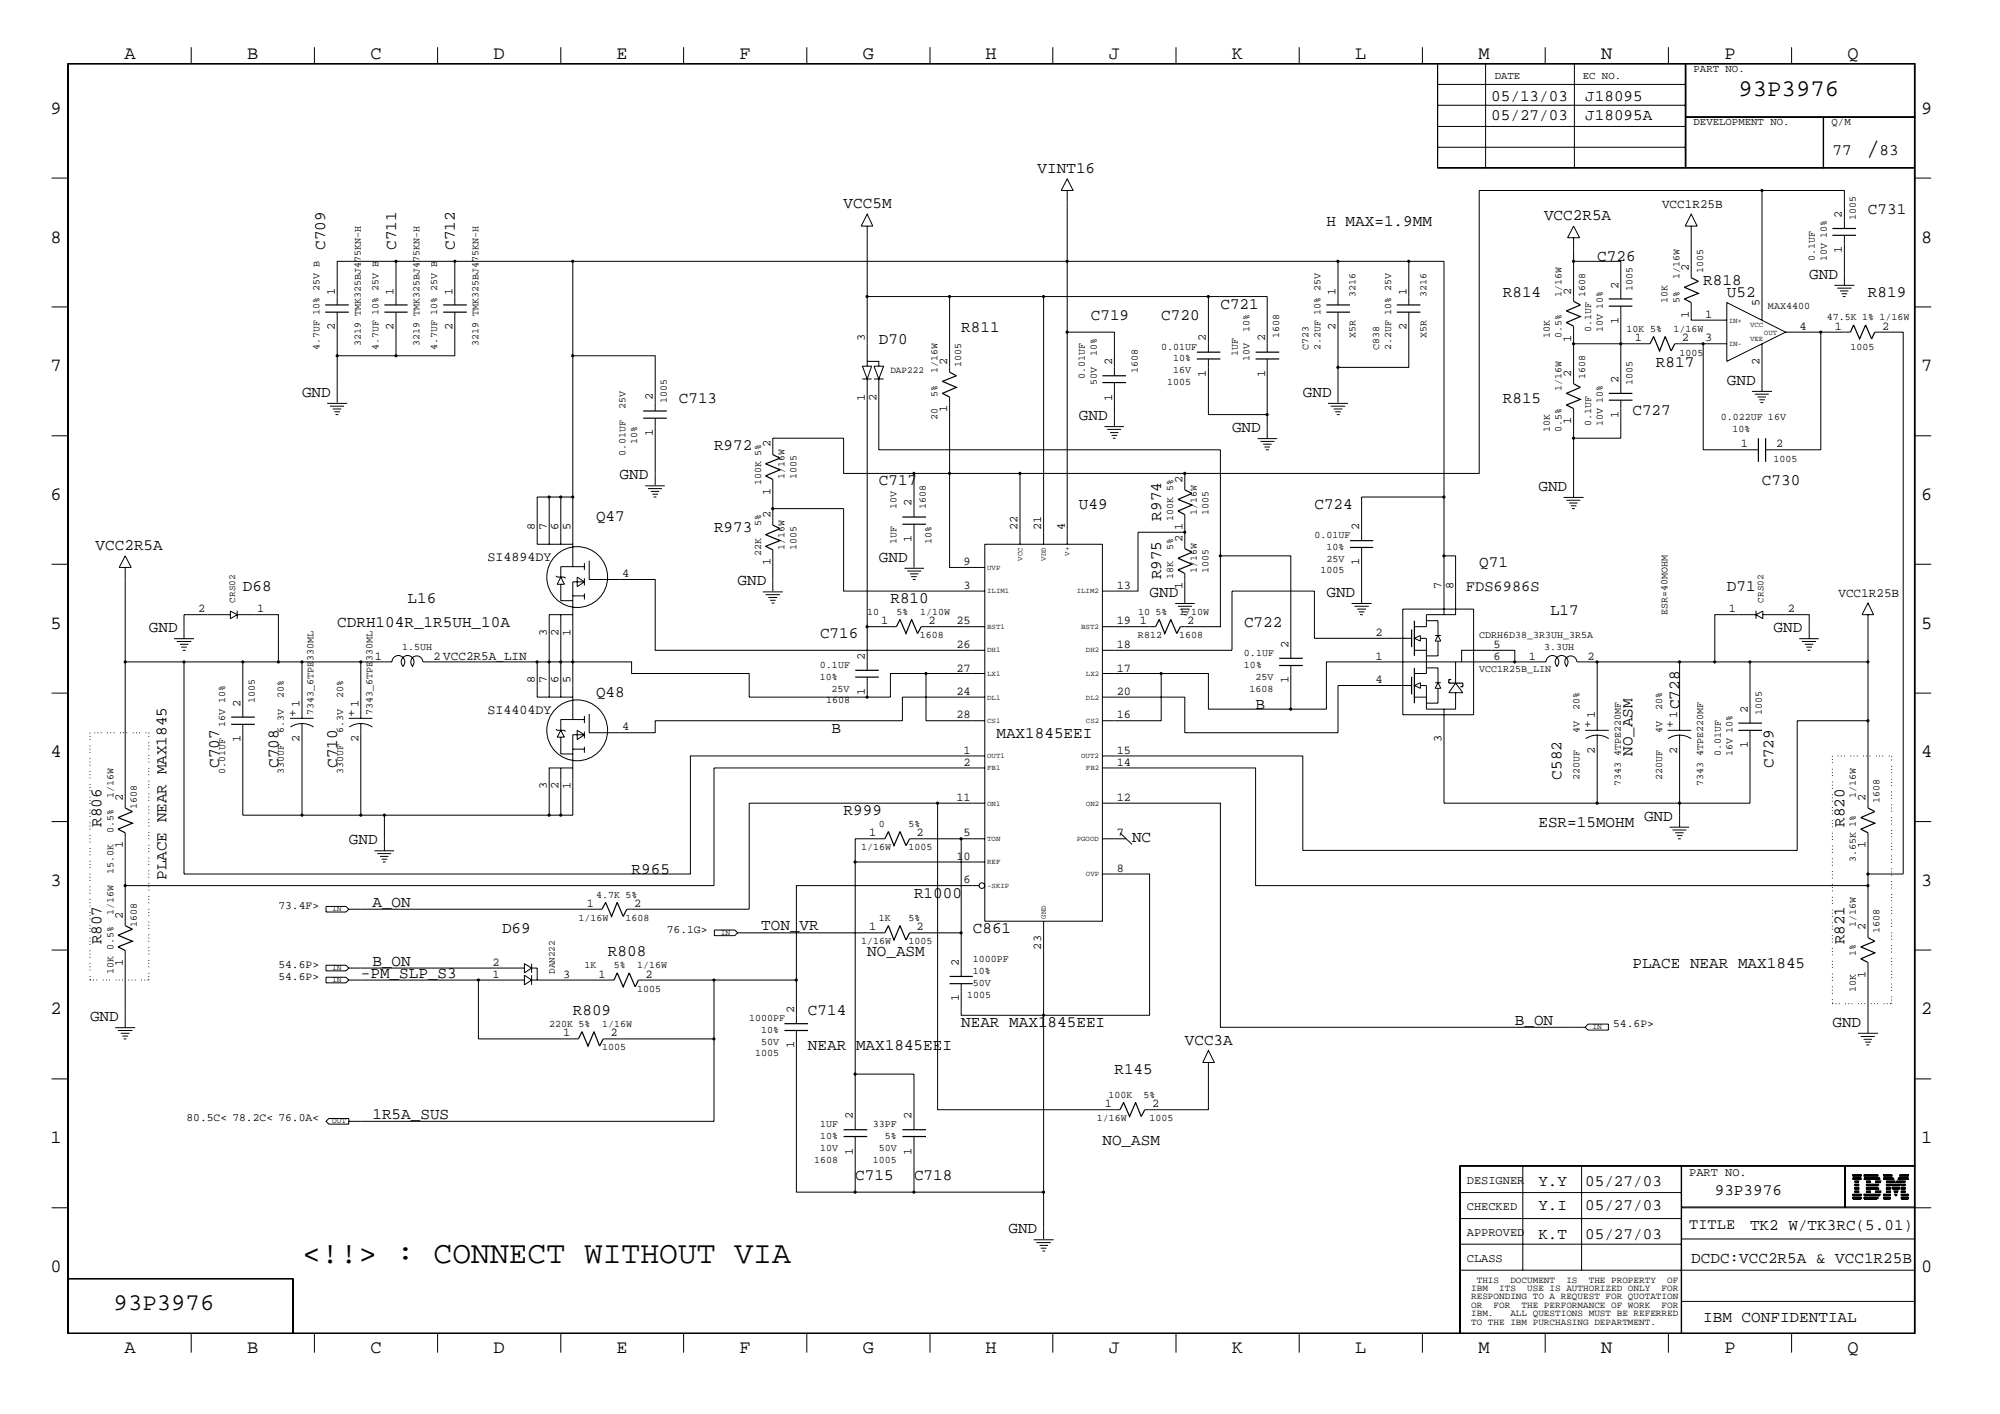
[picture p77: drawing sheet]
<svg xmlns="http://www.w3.org/2000/svg" width="423mm" height="299mm" viewBox="0 0 423 299" stroke-linecap="round" stroke-linejoin="round" font-family="sans-serif">
<defs><g id="words">
<text font-size="6.6" x="63.9" y="267.1">&lt;!!&gt; : CONNECT WITHOUT VIA</text>
<text font-size="5.2" x="395" y="32.9">/</text>
<g font-size="5.1">
<text x="368" y="20.4">93P3976</text>
<text x="24" y="277.1">93P3976</text>
</g>
<g font-size="4">
<text x="26.3" y="12.4">A</text>
<text x="52.3" y="12.4">B</text>
<text x="78.4" y="12.4">C</text>
<text x="104.5" y="12.4">D</text>
<text x="130.5" y="12.4">E</text>
<text x="156.5" y="12.4">F</text>
<text x="182.6" y="12.4">G</text>
<text x="208.6" y="12.4">H</text>
<text x="234.7" y="12.4">J</text>
<text x="260.8" y="12.4">K</text>
<text x="286.9" y="12.4">L</text>
<text x="312.9" y="12.4">M</text>
<text x="338.9" y="12.4">N</text>
<text x="365" y="12.4">P</text>
<text x="391.1" y="12.4">Q</text>
<text x="10.7" y="24.1">9</text>
<text x="406.7" y="24.1">9</text>
<text x="10.7" y="51.3">8</text>
<text x="406.7" y="51.3">8</text>
<text x="10.7" y="78.5">7</text>
<text x="406.7" y="78.5">7</text>
<text x="10.7" y="105.8">6</text>
<text x="406.7" y="105.8">6</text>
<text x="10.7" y="133">5</text>
<text x="406.7" y="133">5</text>
<text x="10.7" y="160.2">4</text>
<text x="406.7" y="160.2">4</text>
<text x="10.7" y="187.4">3</text>
<text x="406.7" y="187.4">3</text>
<text x="10.7" y="214.6">2</text>
<text x="406.7" y="214.6">2</text>
<text x="10.7" y="241.9">1</text>
<text x="406.7" y="241.9">1</text>
<text x="10.7" y="269.1">0</text>
<text x="406.7" y="269.1">0</text>
<text x="26.3" y="286.2">A</text>
<text x="52.3" y="286.2">B</text>
<text x="78.4" y="286.2">C</text>
<text x="104.5" y="286.2">D</text>
<text x="130.5" y="286.2">E</text>
<text x="156.5" y="286.2">F</text>
<text x="182.6" y="286.2">G</text>
<text x="208.6" y="286.2">H</text>
<text x="234.7" y="286.2">J</text>
<text x="260.8" y="286.2">K</text>
<text x="286.9" y="286.2">L</text>
<text x="312.9" y="286.2">M</text>
<text x="338.9" y="286.2">N</text>
<text x="365" y="286.2">P</text>
<text x="391.1" y="286.2">Q</text>
</g>
<g font-size="3.4">
<text x="315.6" y="21.4">05/13/03</text>
<text x="335.5" y="21.4">J18095</text>
<text x="315.6" y="25.4">05/27/03</text>
<text x="335.5" y="25.4">J18095A</text>
<text x="387.9" y="32.9">77</text>
<text x="397.8" y="32.9">83</text>
<text x="219.6" y="36.6">VINT16</text>
<text x="178.6" y="44.1">VCC5M</text>
<text x="280.8" y="47.8">H MAX=1.9MM</text>
<text x="326.8" y="46.6">VCC2R5A</text>
<text x="395.4" y="45.3">C731</text>
<text x="68.8" y="52.8" transform="rotate(-90 68.8 52.8)">C709</text>
<text x="83.8" y="52.8" transform="rotate(-90 83.8 52.8)">C711</text>
<text x="96.3" y="52.8" transform="rotate(-90 96.3 52.8)">C712</text>
<text x="338.1" y="55.3">C726</text>
<text x="382.9" y="59">GND</text>
<text x="258.3" y="65.3">C721</text>
<text x="318.1" y="62.7">R814</text>
<text x="360.5" y="60.3">R818</text>
<text x="365.5" y="62.7">U52</text>
<text x="395.4" y="62.7">R819</text>
<text x="203.5" y="70.3">R811</text>
<text x="230.9" y="67.7">C719</text>
<text x="245.8" y="67.7">C720</text>
<text x="186" y="72.7">D70</text>
<text x="350.5" y="77.7">R817</text>
<text x="63.9" y="84">GND</text>
<text x="275.8" y="84">GND</text>
<text x="365.5" y="81.4">GND</text>
<text x="143.7" y="85.2">C713</text>
<text x="228.3" y="88.9">GND</text>
<text x="318.1" y="85.2">R815</text>
<text x="345.5" y="87.7">C727</text>
<text x="151.1" y="95.2">R972</text>
<text x="260.8" y="91.4">GND</text>
<text x="131.1" y="101.4">GND</text>
<text x="186" y="102.6">C717</text>
<text x="228.3" y="107.6">U49</text>
<text x="278.2" y="107.6">C724</text>
<text x="325.6" y="103.9">GND</text>
<text x="373" y="102.6">C730</text>
<text x="126.2" y="110.2">Q47</text>
<text x="151.1" y="112.6">R973</text>
<text x="245.8" y="110.2" transform="rotate(-90 245.8 110.2)">R974</text>
<text x="20.2" y="116.3">VCC2R5A</text>
<text x="186" y="118.9">GND</text>
<text x="51.4" y="125.1">D68</text>
<text x="156.1" y="123.9">GND</text>
<text x="245.8" y="122.6" transform="rotate(-90 245.8 122.6)">R975</text>
<text x="313.1" y="120.1">Q71</text>
<text x="365.5" y="125.1">D71</text>
<text x="86.3" y="127.6">L16</text>
<text x="188.5" y="127.6">R810</text>
<text x="243.3" y="126.3">GND</text>
<text x="280.8" y="126.3">GND</text>
<text x="328.1" y="130">L17</text>
<text x="31.5" y="133.8">GND</text>
<text x="71.4" y="132.6">CDRH104R_1R5UH_10A</text>
<text x="173.6" y="135">C716</text>
<text x="263.3" y="132.6">C722</text>
<text x="375.4" y="133.8">GND</text>
<text x="126.2" y="147.5">Q48</text>
<text x="176" y="155">B</text>
<text x="265.8" y="150">B</text>
<text x="355.5" y="150" transform="rotate(-90 355.5 150)">C728</text>
<text x="210.9" y="156.2">MAX1845EEI</text>
<text x="345.5" y="159.9" transform="rotate(-90 345.5 159.9)">NO_ASM</text>
<text x="46.4" y="162.5" transform="rotate(-90 46.4 162.5)">C707</text>
<text x="58.9" y="162.5" transform="rotate(-90 58.9 162.5)">C708</text>
<text x="71.4" y="162.5" transform="rotate(-90 71.4 162.5)">C710</text>
<text x="330.5" y="164.9" transform="rotate(-90 330.5 164.9)">C582</text>
<text x="375.4" y="162.5" transform="rotate(-90 375.4 162.5)">C729</text>
<text x="178.6" y="172.5">R999</text>
<text x="348" y="173.7">GND</text>
<text x="21.5" y="174.9" transform="rotate(-90 21.5 174.9)">R806</text>
<text x="73.8" y="178.6">GND</text>
<text x="239.6" y="178.1">NC</text>
<text x="325.6" y="174.9">ESR=15MOHM</text>
<text x="390.4" y="174.9" transform="rotate(-90 390.4 174.9)">R820</text>
<text x="133.7" y="184.9">R965</text>
<text x="35.2" y="186.2" transform="rotate(-90 35.2 186.2)">PLACE NEAR MAX1845</text>
<text x="78.8" y="191.9">A_ON</text>
<text x="193.5" y="189.9">R1000</text>
<text x="106.3" y="197.4">D69</text>
<text x="161.1" y="196.8">TON_VR</text>
<text x="205.9" y="197.4">C861</text>
<text x="21.5" y="199.8" transform="rotate(-90 21.5 199.8)">R807</text>
<text x="128.7" y="202.4">R808</text>
<text x="183.6" y="202.4">NO_ASM</text>
<text x="390.4" y="199.8" transform="rotate(-90 390.4 199.8)">R821</text>
<text x="76.4" y="206.8">-PM_SLP_S3</text>
<text x="78.8" y="204.3">B_ON</text>
<text x="345.5" y="204.8">PLACE NEAR MAX1845</text>
<text x="121.2" y="214.8">R809</text>
<text x="171" y="214.8">C714</text>
<text x="19" y="216.1">GND</text>
<text x="203.5" y="217.3">NEAR MAX1845EEI</text>
<text x="250.8" y="221.1">VCC3A</text>
<text x="320.6" y="216.8">B_ON</text>
<text x="387.9" y="217.3">GND</text>
<text x="171" y="222.3">NEAR MAX1845EEI</text>
<text x="235.9" y="227.2">R145</text>
<text x="78.8" y="236.7">1R5A_SUS</text>
<text x="233.3" y="242.2">NO_ASM</text>
<text x="181" y="249.7">C715</text>
<text x="193.5" y="249.7">C718</text>
<text x="325.6" y="251">Y.Y</text>
<text x="335.5" y="251">05/27/03</text>
<text x="325.6" y="255.9">Y.I</text>
<text x="335.5" y="255.9">05/27/03</text>
<text x="363" y="252.7">93P3976</text>
<text x="213.4" y="260.9">GND</text>
<text x="325.6" y="262.1">K.T</text>
<text x="335.5" y="262.1">05/27/03</text>
<text x="370.4" y="260.2">TK2 W/TK3RC(5.01)</text>
<text x="358" y="267.1">DCDC:VCC2R5A &amp; VCC1R25B</text>
<text x="360.5" y="279.7">IBM CONFIDENTIAL</text>
</g>
<g font-size="3.2">
<text x="310.3" y="125.1">FDS6986S</text>
<text x="357.5" y="260">TITLE</text>
</g>
<g font-size="2.8">
<text x="103.2" y="118.6">SI4894DY</text>
<text x="103.2" y="151">SI4404DY</text>
</g>
<g font-size="2.7">
<text x="351.8" y="44.1">VCC1R25B</text>
<text x="389.1" y="126.3">VCC1R25B</text>
<text x="62.7" y="151.6" transform="rotate(-90 62.7 151.6)">+</text>
<text x="75.1" y="151.6" transform="rotate(-90 75.1 151.6)">+</text>
<text x="336.8" y="154.1" transform="rotate(-90 336.8 154.1)">+</text>
<text x="354.2" y="154.1" transform="rotate(-90 354.2 154.1)">+</text>
</g>
<g font-size="2.5">
<text x="389.9" y="46.1" transform="rotate(-90 389.9 46.1)">2</text>
<text x="389.9" y="53.6" transform="rotate(-90 389.9 53.6)">1</text>
<text x="357.5" y="57.3" transform="rotate(-90 357.5 57.3)">2</text>
<text x="70.9" y="62.3" transform="rotate(-90 70.9 62.3)">1</text>
<text x="83.3" y="62.3" transform="rotate(-90 83.3 62.3)">1</text>
<text x="95.8" y="62.3" transform="rotate(-90 95.8 62.3)">1</text>
<text x="282.7" y="62.3" transform="rotate(-90 282.7 62.3)">1</text>
<text x="297.7" y="62.3" transform="rotate(-90 297.7 62.3)">1</text>
<text x="332.6" y="62.3" transform="rotate(-90 332.6 62.3)">2</text>
<text x="342.6" y="61" transform="rotate(-90 342.6 61)">2</text>
<text x="372.4" y="64.8" transform="rotate(-90 372.4 64.8)">5</text>
<text x="70.9" y="69.8" transform="rotate(-90 70.9 69.8)">2</text>
<text x="83.3" y="69.8" transform="rotate(-90 83.3 69.8)">2</text>
<text x="95.8" y="69.8" transform="rotate(-90 95.8 69.8)">2</text>
<text x="282.7" y="69.8" transform="rotate(-90 282.7 69.8)">2</text>
<text x="297.7" y="69.8" transform="rotate(-90 297.7 69.8)">2</text>
<text x="342.6" y="68.5" transform="rotate(-90 342.6 68.5)">1</text>
<text x="357.5" y="67.3" transform="rotate(-90 357.5 67.3)">1</text>
<text x="360.9" y="67.2">1</text>
<text x="380.9" y="69.8">4</text>
<text x="388.4" y="69.8">1</text>
<text x="398.4" y="69.8">2</text>
<text x="183" y="72.2" transform="rotate(-90 183 72.2)">3</text>
<text x="200.5" y="77.2" transform="rotate(-90 200.5 77.2)">2</text>
<text x="235.4" y="77.2" transform="rotate(-90 235.4 77.2)">2</text>
<text x="255.3" y="72.2" transform="rotate(-90 255.3 72.2)">2</text>
<text x="267.8" y="72.2" transform="rotate(-90 267.8 72.2)">2</text>
<text x="332.6" y="72.3" transform="rotate(-90 332.6 72.3)">1</text>
<text x="346" y="72.2">1</text>
<text x="356" y="72.2">2</text>
<text x="360.9" y="72.2">3</text>
<text x="372.4" y="77.2" transform="rotate(-90 372.4 77.2)">2</text>
<text x="255.3" y="79.8" transform="rotate(-90 255.3 79.8)">1</text>
<text x="267.8" y="79.8" transform="rotate(-90 267.8 79.8)">1</text>
<text x="332.6" y="79.8" transform="rotate(-90 332.6 79.8)">2</text>
<text x="342.6" y="80.9" transform="rotate(-90 342.6 80.9)">2</text>
<text x="138.2" y="84.7" transform="rotate(-90 138.2 84.7)">2</text>
<text x="183" y="84.8" transform="rotate(-90 183 84.8)">1</text>
<text x="185.5" y="84.8" transform="rotate(-90 185.5 84.8)">2</text>
<text x="200.5" y="87.2" transform="rotate(-90 200.5 87.2)">1</text>
<text x="235.4" y="84.8" transform="rotate(-90 235.4 84.8)">1</text>
<text x="332.6" y="89.7" transform="rotate(-90 332.6 89.7)">1</text>
<text x="342.6" y="88.5" transform="rotate(-90 342.6 88.5)">1</text>
<text x="138.2" y="92.2" transform="rotate(-90 138.2 92.2)">1</text>
<text x="163.1" y="94.7" transform="rotate(-90 163.1 94.7)">2</text>
<text x="368.5" y="94.7">1</text>
<text x="375.9" y="94.7">2</text>
<text x="163.1" y="104.6" transform="rotate(-90 163.1 104.6)">1</text>
<text x="193" y="107.1" transform="rotate(-90 193 107.1)">2</text>
<text x="250.3" y="102.2" transform="rotate(-90 250.3 102.2)">2</text>
<text x="113.2" y="112.1" transform="rotate(-90 113.2 112.1)">8</text>
<text x="115.7" y="112.1" transform="rotate(-90 115.7 112.1)">7</text>
<text x="118.2" y="112.1" transform="rotate(-90 118.2 112.1)">6</text>
<text x="120.7" y="112.1" transform="rotate(-90 120.7 112.1)">5</text>
<text x="163.1" y="109.6" transform="rotate(-90 163.1 109.6)">2</text>
<text x="215.4" y="112.1" transform="rotate(-90 215.4 112.1)">22</text>
<text x="220.4" y="112.1" transform="rotate(-90 220.4 112.1)">21</text>
<text x="225.4" y="112.1" transform="rotate(-90 225.4 112.1)">4</text>
<text x="250.3" y="112.2" transform="rotate(-90 250.3 112.2)">1</text>
<text x="287.7" y="112.1" transform="rotate(-90 287.7 112.1)">2</text>
<text x="163.1" y="119.6" transform="rotate(-90 163.1 119.6)">1</text>
<text x="193" y="114.6" transform="rotate(-90 193 114.6)">1</text>
<text x="204" y="119.6">9</text>
<text x="250.3" y="114.6" transform="rotate(-90 250.3 114.6)">2</text>
<text x="287.7" y="119.6" transform="rotate(-90 287.7 119.6)">1</text>
<text x="131.7" y="122.1">4</text>
<text x="204" y="124.5">3</text>
<text x="236.4" y="124.5">13</text>
<text x="250.3" y="124.6" transform="rotate(-90 250.3 124.6)">1</text>
<text x="305.1" y="124.5" transform="rotate(-90 305.1 124.5)">7</text>
<text x="307.7" y="124.5" transform="rotate(-90 307.7 124.5)">8</text>
<text x="41.9" y="129.5">2</text>
<text x="54.4" y="129.5">1</text>
<text x="365.9" y="129.5">1</text>
<text x="378.5" y="129.5">2</text>
<text x="115.7" y="134.6" transform="rotate(-90 115.7 134.6)">3</text>
<text x="118.2" y="134.6" transform="rotate(-90 118.2 134.6)">2</text>
<text x="120.7" y="134.6" transform="rotate(-90 120.7 134.6)">1</text>
<text x="186.5" y="132.1">1</text>
<text x="196.5" y="132.1">2</text>
<text x="202.4" y="132.1">25</text>
<text x="202.4" y="137.1">26</text>
<text x="236.4" y="137.1">18</text>
<text x="236.4" y="132.1">19</text>
<text x="241.3" y="132.1">1</text>
<text x="251.3" y="132.1">2</text>
<text x="272.7" y="137.1" transform="rotate(-90 272.7 137.1)">2</text>
<text x="291.2" y="134.5">2</text>
<text x="316.1" y="137.1">5</text>
<text x="79.3" y="139.5">1</text>
<text x="91.8" y="139.5">2 VCC2R5A_LIN</text>
<text x="183" y="139.5" transform="rotate(-90 183 139.5)">2</text>
<text x="202.4" y="142.1">27</text>
<text x="236.4" y="142.1">17</text>
<text x="291.2" y="139.5">1</text>
<text x="316.1" y="139.5">6</text>
<text x="323.6" y="139.5">1</text>
<text x="336" y="139.5">2</text>
<text x="50.9" y="149.5" transform="rotate(-90 50.9 149.5)">2</text>
<text x="63.4" y="149.5" transform="rotate(-90 63.4 149.5)">1</text>
<text x="75.9" y="149.5" transform="rotate(-90 75.9 149.5)">1</text>
<text x="113.2" y="144.5" transform="rotate(-90 113.2 144.5)">8</text>
<text x="115.7" y="144.5" transform="rotate(-90 115.7 144.5)">7</text>
<text x="118.2" y="144.5" transform="rotate(-90 118.2 144.5)">6</text>
<text x="120.7" y="144.5" transform="rotate(-90 120.7 144.5)">5</text>
<text x="183" y="147.1" transform="rotate(-90 183 147.1)">1</text>
<text x="202.4" y="147">24</text>
<text x="236.4" y="147">20</text>
<text x="272.7" y="144.5" transform="rotate(-90 272.7 144.5)">1</text>
<text x="291.2" y="144.5">4</text>
<text x="131.7" y="154.5">4</text>
<text x="202.4" y="152">28</text>
<text x="236.4" y="152">16</text>
<text x="337.6" y="152" transform="rotate(-90 337.6 152)">1</text>
<text x="355" y="152" transform="rotate(-90 355 152)">1</text>
<text x="370" y="150.8" transform="rotate(-90 370 150.8)">2</text>
<text x="50.9" y="157" transform="rotate(-90 50.9 157)">1</text>
<text x="63.4" y="157" transform="rotate(-90 63.4 157)">2</text>
<text x="75.9" y="157" transform="rotate(-90 75.9 157)">2</text>
<text x="204" y="159.5">1</text>
<text x="204" y="162">2</text>
<text x="236.4" y="162">14</text>
<text x="236.4" y="159.5">15</text>
<text x="305.1" y="157" transform="rotate(-90 305.1 157)">3</text>
<text x="337.6" y="159.5" transform="rotate(-90 337.6 159.5)">2</text>
<text x="355" y="159.5" transform="rotate(-90 355 159.5)">2</text>
<text x="370" y="158.2" transform="rotate(-90 370 158.2)">1</text>
<text x="115.7" y="167" transform="rotate(-90 115.7 167)">3</text>
<text x="118.2" y="167" transform="rotate(-90 118.2 167)">2</text>
<text x="120.7" y="167" transform="rotate(-90 120.7 167)">1</text>
<text x="26" y="169.4" transform="rotate(-90 26 169.4)">2</text>
<text x="202.4" y="169.4">11</text>
<text x="236.4" y="169.4">12</text>
<text x="394.9" y="169.4" transform="rotate(-90 394.9 169.4)">2</text>
<text x="26" y="179.4" transform="rotate(-90 26 179.4)">1</text>
<text x="184" y="177">1</text>
<text x="194" y="177">2</text>
<text x="204" y="177">5</text>
<text x="236.4" y="177">7</text>
<text x="394.9" y="179.4" transform="rotate(-90 394.9 179.4)">1</text>
<text x="202.4" y="181.9">10</text>
<text x="236.4" y="184.4">8</text>
<text x="124.2" y="191.9">1</text>
<text x="134.2" y="191.9">2</text>
<text x="204" y="186.9">6</text>
<text x="26" y="194.4" transform="rotate(-90 26 194.4)">2</text>
<text x="184" y="196.8">1</text>
<text x="194" y="196.8">2</text>
<text x="394.9" y="196.9" transform="rotate(-90 394.9 196.9)">2</text>
<text x="220.4" y="200.9" transform="rotate(-90 220.4 200.9)">23</text>
<text x="26" y="204.4" transform="rotate(-90 26 204.4)">1</text>
<text x="104.2" y="206.8">1</text>
<text x="104.2" y="204.3">2</text>
<text x="119.2" y="206.8">3</text>
<text x="126.7" y="206.8">1</text>
<text x="136.7" y="206.8">2</text>
<text x="202.9" y="204.3" transform="rotate(-90 202.9 204.3)">2</text>
<text x="394.9" y="206.8" transform="rotate(-90 394.9 206.8)">1</text>
<text x="168.1" y="214.3" transform="rotate(-90 168.1 214.3)">2</text>
<text x="202.9" y="211.8" transform="rotate(-90 202.9 211.8)">1</text>
<text x="119.2" y="219.3">1</text>
<text x="129.2" y="219.3">2</text>
<text x="168.1" y="221.8" transform="rotate(-90 168.1 221.8)">1</text>
<text x="180.5" y="236.7" transform="rotate(-90 180.5 236.7)">2</text>
<text x="193" y="236.7" transform="rotate(-90 193 236.7)">2</text>
<text x="233.8" y="234.3">1</text>
<text x="243.8" y="234.3">2</text>
<text x="180.5" y="244.3" transform="rotate(-90 180.5 244.3)">1</text>
<text x="193" y="244.3" transform="rotate(-90 193 244.3)">1</text>
<text x="310.5" y="250.5">DESIGNER</text>
<text x="357.5" y="248.8">PART NO.</text>
<text x="310.5" y="256">CHECKED</text>
<text x="310.5" y="261.5">APPROVED</text>
<text x="310.5" y="267">CLASS</text>
</g>
<g font-size="2.4">
<text x="58.9" y="192.4">73.4F&gt;</text>
<text x="141.1" y="197.4">76.1G&gt;</text>
<text x="58.9" y="207.3">54.6P&gt;</text>
<text x="58.9" y="204.8">54.6P&gt;</text>
<text x="341.5" y="217.3">54.6P&gt;</text>
<text x="39.5" y="237.2">80.5C&lt; 78.2C&lt; 76.0A&lt;</text>
</g>
<g font-size="2.3">
<text x="316.4" y="16.7">DATE</text>
<text x="335" y="16.7">EC NO.</text>
<text x="358.5" y="15.2">PART NO.</text>
<text x="358.5" y="26.5">DEVELOPMENT NO.</text>
<text x="387.7" y="26.5">Q/M</text>
</g>
<g font-size="2.1">
<text x="392.9" y="46.6" transform="rotate(-90 392.9 46.6)">1005</text>
<text x="355.5" y="59" transform="rotate(-90 355.5 59)">1/16W</text>
<text x="360.5" y="57.8" transform="rotate(-90 360.5 57.8)">1005</text>
<text x="384.1" y="55.3" transform="rotate(-90 384.1 55.3)">0.1UF</text>
<text x="386.7" y="55.3" transform="rotate(-90 386.7 55.3)">10V 10%</text>
<text x="286.9" y="62.9" transform="rotate(-90 286.9 62.9)">3216</text>
<text x="301.9" y="62.9" transform="rotate(-90 301.9 62.9)">3216</text>
<text x="330.5" y="62.7" transform="rotate(-90 330.5 62.7)">1/16W</text>
<text x="335.5" y="62.7" transform="rotate(-90 335.5 62.7)">1608</text>
<text x="345.5" y="61.6" transform="rotate(-90 345.5 61.6)">1005</text>
<text x="353" y="64" transform="rotate(-90 353 64)">10K</text>
<text x="355.5" y="64" transform="rotate(-90 355.5 64)">5%</text>
<text x="374.2" y="65.3">MAX4400</text>
<text x="264.5" y="70.3" transform="rotate(-90 264.5 70.3)">10%</text>
<text x="270.8" y="71.5" transform="rotate(-90 270.8 71.5)">1608</text>
<text x="286.9" y="71.5" transform="rotate(-90 286.9 71.5)">X5R</text>
<text x="301.9" y="71.5" transform="rotate(-90 301.9 71.5)">X5R</text>
<text x="328.1" y="71.5" transform="rotate(-90 328.1 71.5)">10K</text>
<text x="330.5" y="71.5" transform="rotate(-90 330.5 71.5)">0.5%</text>
<text x="336.8" y="70.3" transform="rotate(-90 336.8 70.3)">0.1UF</text>
<text x="339.3" y="70.3" transform="rotate(-90 339.3 70.3)">10V 10%</text>
<text x="344.3" y="70.3">10K 5%</text>
<text x="354.2" y="70.3">1/16W</text>
<text x="386.7" y="67.7">47.5K 1% 1/16W</text>
<text x="67.6" y="74.1" transform="rotate(-90 67.6 74.1)">4.7UF 10% 25V B</text>
<text x="76.4" y="73.2" transform="rotate(-90 76.4 73.2)">3219 TMK325BJ475KN-H</text>
<text x="80.1" y="74.1" transform="rotate(-90 80.1 74.1)">4.7UF 10% 25V B</text>
<text x="88.8" y="73.2" transform="rotate(-90 88.8 73.2)">3219 TMK325BJ475KN-H</text>
<text x="92.5" y="74.1" transform="rotate(-90 92.5 74.1)">4.7UF 10% 25V B</text>
<text x="101.3" y="73.2" transform="rotate(-90 101.3 73.2)">3219 TMK325BJ475KN-H</text>
<text x="203.5" y="77.7" transform="rotate(-90 203.5 77.7)">1005</text>
<text x="232.2" y="75.3" transform="rotate(-90 232.2 75.3)">10%</text>
<text x="245.8" y="74">0.01UF</text>
<text x="248.3" y="76.5">10%</text>
<text x="262" y="75.3" transform="rotate(-90 262 75.3)">1UF</text>
<text x="264.5" y="76.5" transform="rotate(-90 264.5 76.5)">10V</text>
<text x="276.9" y="74" transform="rotate(-90 276.9 74)">C723</text>
<text x="279.5" y="74.1" transform="rotate(-90 279.5 74.1)">2.2UF 10% 25V</text>
<text x="291.9" y="74" transform="rotate(-90 291.9 74)">C838</text>
<text x="294.5" y="74.1" transform="rotate(-90 294.5 74.1)">2.2UF 10% 25V</text>
<text x="355.5" y="75.3">1005</text>
<text x="391.7" y="74">1005</text>
<text x="198.5" y="84" transform="rotate(-90 198.5 84)">5%</text>
<text x="198.5" y="79" transform="rotate(-90 198.5 79)">1/16W</text>
<text x="229.6" y="80.2" transform="rotate(-90 229.6 80.2)">0.01UF</text>
<text x="232.2" y="81.4" transform="rotate(-90 232.2 81.4)">50V</text>
<text x="240.9" y="79" transform="rotate(-90 240.9 79)">1608</text>
<text x="247.1" y="81.4">1005</text>
<text x="248.3" y="79">16V</text>
<text x="330.5" y="82.7" transform="rotate(-90 330.5 82.7)">1/16W</text>
<text x="335.5" y="80.2" transform="rotate(-90 335.5 80.2)">1608</text>
<text x="345.5" y="81.4" transform="rotate(-90 345.5 81.4)">1005</text>
<text x="132.4" y="86.4" transform="rotate(-90 132.4 86.4)">25V</text>
<text x="141.1" y="85.2" transform="rotate(-90 141.1 85.2)">1005</text>
<text x="198.5" y="88.9" transform="rotate(-90 198.5 88.9)">20</text>
<text x="364.2" y="88.9">0.022UF 16V</text>
<text x="134.9" y="93.9" transform="rotate(-90 134.9 93.9)">10%</text>
<text x="328.1" y="91.4" transform="rotate(-90 328.1 91.4)">10K</text>
<text x="330.5" y="91.4" transform="rotate(-90 330.5 91.4)">0.5%</text>
<text x="336.8" y="90.2" transform="rotate(-90 336.8 90.2)">0.1UF</text>
<text x="339.3" y="90.2" transform="rotate(-90 339.3 90.2)">10V 10%</text>
<text x="366.7" y="91.4">10%</text>
<text x="132.4" y="96.4" transform="rotate(-90 132.4 96.4)">0.01UF</text>
<text x="166" y="101.4" transform="rotate(-90 166 101.4)">1/16W</text>
<text x="168.6" y="101.4" transform="rotate(-90 168.6 101.4)">1005</text>
<text x="375.4" y="97.7">1005</text>
<text x="161.1" y="102.6" transform="rotate(-90 161.1 102.6)">100K 5%</text>
<text x="189.7" y="107.6" transform="rotate(-90 189.7 107.6)">10V</text>
<text x="196" y="107.6" transform="rotate(-90 196 107.6)">1608</text>
<text x="161.1" y="111.3" transform="rotate(-90 161.1 111.3)">5%</text>
<text x="248.3" y="110.2" transform="rotate(-90 248.3 110.2)">100K 5%</text>
<text x="253.3" y="108.9" transform="rotate(-90 253.3 108.9)">1/16W</text>
<text x="255.8" y="108.9" transform="rotate(-90 255.8 108.9)">1005</text>
<text x="278.2" y="113.9">0.01UF</text>
<text x="161.1" y="117.6" transform="rotate(-90 161.1 117.6)">22K</text>
<text x="166" y="116.3" transform="rotate(-90 166 116.3)">1/16W</text>
<text x="168.6" y="116.3" transform="rotate(-90 168.6 116.3)">1005</text>
<text x="189.7" y="115.1" transform="rotate(-90 189.7 115.1)">1UF</text>
<text x="197.2" y="115.1" transform="rotate(-90 197.2 115.1)">10%</text>
<text x="248.3" y="116.3" transform="rotate(-90 248.3 116.3)">5%</text>
<text x="280.8" y="118.9">25V</text>
<text x="280.8" y="116.3">10%</text>
<text x="248.3" y="122.6" transform="rotate(-90 248.3 122.6)">18K</text>
<text x="253.3" y="121.3" transform="rotate(-90 253.3 121.3)">1/16W</text>
<text x="255.8" y="121.3" transform="rotate(-90 255.8 121.3)">1005</text>
<text x="279.5" y="121.3">1005</text>
<text x="183.6" y="130">10</text>
<text x="189.7" y="130">5%</text>
<text x="194.7" y="130">1/10W</text>
<text x="240.9" y="130">10</text>
<text x="244.6" y="130">5%</text>
<text x="249.6" y="130">1/10W</text>
<text x="353" y="130" transform="rotate(-90 353 130)">ESR=40MOHM</text>
<text x="85.1" y="137.6">1.5UH</text>
<text x="194.7" y="135">1608</text>
<text x="240.9" y="135">R812</text>
<text x="249.6" y="135">1608</text>
<text x="313.1" y="135">CDRH6D38_3R3UH_3R5A</text>
<text x="326.8" y="137.6">3.3UH</text>
<text x="173.6" y="143.8">10%</text>
<text x="173.6" y="141.3">0.1UF</text>
<text x="263.3" y="141.3">10%</text>
<text x="263.3" y="138.8">0.1UF</text>
<text x="265.8" y="143.8">25V</text>
<text x="313.1" y="142.1">VCC1R25B_LIN</text>
<text x="53.9" y="148.8" transform="rotate(-90 53.9 148.8)">1005</text>
<text x="60.1" y="147.6" transform="rotate(-90 60.1 147.6)">20%</text>
<text x="72.6" y="147.6" transform="rotate(-90 72.6 147.6)">20%</text>
<text x="174.8" y="148.8">1608</text>
<text x="176" y="146.3">25V</text>
<text x="264.5" y="146.3">1608</text>
<text x="47.7" y="153.8" transform="rotate(-90 47.7 153.8)">16V 10%</text>
<text x="60.1" y="155.1" transform="rotate(-90 60.1 155.1)">6.3V</text>
<text x="66.4" y="151.2" transform="rotate(-90 66.4 151.2)">7343_6TPE330ML</text>
<text x="72.6" y="155.1" transform="rotate(-90 72.6 155.1)">6.3V</text>
<text x="78.8" y="151.2" transform="rotate(-90 78.8 151.2)">7343_6TPE330ML</text>
<text x="334.3" y="155" transform="rotate(-90 334.3 155)">4V</text>
<text x="334.3" y="150.1" transform="rotate(-90 334.3 150.1)">20%</text>
<text x="351.8" y="155" transform="rotate(-90 351.8 155)">4V</text>
<text x="351.8" y="150.1" transform="rotate(-90 351.8 150.1)">20%</text>
<text x="373" y="151.2" transform="rotate(-90 373 151.2)">1005</text>
<text x="364.2" y="159.9" transform="rotate(-90 364.2 159.9)">0.01UF</text>
<text x="366.7" y="159.9" transform="rotate(-90 366.7 159.9)">16V 10%</text>
<text x="47.7" y="163.7" transform="rotate(-90 47.7 163.7)">0.01UF</text>
<text x="60.1" y="163.8" transform="rotate(-90 60.1 163.8)">330UF</text>
<text x="72.6" y="163.8" transform="rotate(-90 72.6 163.8)">330UF</text>
<text x="334.3" y="165.1" transform="rotate(-90 334.3 165.1)">220UF</text>
<text x="343.1" y="166.2" transform="rotate(-90 343.1 166.2)">7343 4TPE220MF</text>
<text x="351.8" y="165.1" transform="rotate(-90 351.8 165.1)">220UF</text>
<text x="360.5" y="166.2" transform="rotate(-90 360.5 166.2)">7343 4TPE220MF</text>
<text x="24" y="168.7" transform="rotate(-90 24 168.7)">1/16W</text>
<text x="29" y="171.2" transform="rotate(-90 29 171.2)">1608</text>
<text x="392.9" y="168.7" transform="rotate(-90 392.9 168.7)">1/16W</text>
<text x="397.8" y="169.9" transform="rotate(-90 397.8 169.9)">1608</text>
<text x="24" y="176.2" transform="rotate(-90 24 176.2)">0.5%</text>
<text x="182.3" y="179.9">1/16W</text>
<text x="186" y="174.9">0</text>
<text x="192.3" y="174.9">5%</text>
<text x="192.3" y="179.9">1005</text>
<text x="24" y="184.9" transform="rotate(-90 24 184.9)">15.0K</text>
<text x="392.9" y="182.4" transform="rotate(-90 392.9 182.4)">3.65K 1%</text>
<text x="126.2" y="189.9">4.7K 5%</text>
<text x="24" y="193.6" transform="rotate(-90 24 193.6)">1/16W</text>
<text x="29" y="196.1" transform="rotate(-90 29 196.1)">1608</text>
<text x="122.4" y="194.9">1/16W</text>
<text x="132.4" y="194.9">1608</text>
<text x="186" y="194.9">1K</text>
<text x="192.3" y="194.9">5%</text>
<text x="392.9" y="196.1" transform="rotate(-90 392.9 196.1)">1/16W</text>
<text x="397.8" y="197.4" transform="rotate(-90 397.8 197.4)">1608</text>
<text x="182.3" y="199.8">1/16W</text>
<text x="192.3" y="199.8">1005</text>
<text x="205.9" y="203.6">1000PF</text>
<text x="392.9" y="202.4" transform="rotate(-90 392.9 202.4)">1%</text>
<text x="24" y="206.1" transform="rotate(-90 24 206.1)">10K 0.5%</text>
<text x="123.7" y="204.8">1K</text>
<text x="130" y="204.8">5%</text>
<text x="134.9" y="204.8">1/16W</text>
<text x="134.9" y="209.8">1005</text>
<text x="205.9" y="208.6">50V</text>
<text x="205.9" y="206.1">10%</text>
<text x="392.9" y="209.8" transform="rotate(-90 392.9 209.8)">10K</text>
<text x="204.7" y="211.1">1005</text>
<text x="116.2" y="217.3">220K 5%</text>
<text x="127.4" y="217.3">1/16W</text>
<text x="158.6" y="216.1">1000PF</text>
<text x="161.1" y="221.1">50V</text>
<text x="161.1" y="218.5">10%</text>
<text x="127.4" y="222.2">1005</text>
<text x="159.9" y="223.5">1005</text>
<text x="234.6" y="232.2">100K</text>
<text x="242.1" y="232.2">5%</text>
<text x="173.6" y="238.5">1UF</text>
<text x="184.7" y="238.5">33PF</text>
<text x="232.2" y="237.2">1/16W</text>
<text x="243.3" y="237.2">1005</text>
<text x="172.3" y="246">1608</text>
<text x="173.6" y="243.5">10V</text>
<text x="173.6" y="241">10%</text>
<text x="184.7" y="246">1005</text>
<text x="186" y="243.5">50V</text>
<text x="187.3" y="241">5%</text>
</g>
<g font-size="2">
<text x="188.5" y="79">DAP222</text>
<text x="49.8" y="127.5" transform="rotate(-90 49.8 127.5)">CRS02</text>
<text x="373.3" y="127.5" transform="rotate(-90 373.3 127.5)">CRS02</text>
<text x="117.4" y="206.1" transform="rotate(-90 117.4 206.1)">DAN222</text>
<text x="311.4" y="273.1">IBM</text>
<text x="311.4" y="274.9">RESPONDING TO A REQUEST FOR QUOTATION</text>
<text x="312.6" y="271.4">THIS</text>
<text x="317.3" y="273.1">ITS</text>
<text x="319.7" y="271.4">DOCUMENT</text>
<text x="323.3" y="273.1">USE IS AUTHORIZED ONLY</text>
<text x="331.6" y="271.4">IS</text>
<text x="336.3" y="271.4">THE PROPERTY</text>
<text x="351.7" y="273.1">FOR</text>
<text x="352.9" y="271.4">OF</text>
<text x="311.4" y="276.7">OR</text>
<text x="311.4" y="278.5">IBM.</text>
<text x="311.4" y="280.2">TO THE IBM PURCHASING DEPARTMENT.</text>
<text x="316.1" y="276.7">FOR</text>
<text x="319.7" y="278.5">ALL QUESTIONS MUST BE REFERRED</text>
<text x="322.1" y="276.7">THE PERFORMANCE OF WORK</text>
<text x="351.7" y="276.7">FOR</text>
</g>
<g font-size="1.7">
<text x="70.3" y="192.8">IN</text>
<text x="152.6" y="197.8">IN</text>
<text x="70.3" y="207.8">IN</text>
<text x="70.3" y="205.2">IN</text>
<text x="337.1" y="217.7">IN</text>
<text x="70.3" y="237.7">OUT</text>
</g>
<g font-size="1.6">
<text x="365.9" y="68.2">IN+</text>
<text x="370.4" y="69.3">VCC</text>
<text x="373.4" y="70.8">OUT</text>
<text x="365.9" y="73.2">IN-</text>
<text x="370.4" y="72.2">VEE</text>
<text x="216.4" y="118.6" transform="rotate(-90 216.4 118.6)">VCC</text>
<text x="221.4" y="118.6" transform="rotate(-90 221.4 118.6)">VDD</text>
<text x="226.4" y="117.6" transform="rotate(-90 226.4 117.6)">V+</text>
<text x="209" y="125.6">ILIM1</text>
<text x="209" y="120.6">UVP</text>
<text x="227.9" y="125.6">ILIM2</text>
<text x="209" y="133.1">BST1</text>
<text x="228.9" y="133.1">BST2</text>
<text x="209" y="143">LX1</text>
<text x="209" y="138">DH1</text>
<text x="229.9" y="143">LX2</text>
<text x="229.9" y="138">DH2</text>
<text x="209" y="148">DL1</text>
<text x="229.9" y="148">DL2</text>
<text x="209" y="153">CS1</text>
<text x="229.9" y="153">CS2</text>
<text x="209" y="160.4">OUT1</text>
<text x="228.9" y="160.4">OUT2</text>
<text x="209" y="163">FB1</text>
<text x="229.9" y="163">FB2</text>
<text x="209" y="170.4">ON1</text>
<text x="229.9" y="170.4">ON2</text>
<text x="209" y="177.9">TON</text>
<text x="227.9" y="177.9">PGOOD</text>
<text x="209" y="182.9">REF</text>
<text x="229.9" y="185.4">OVP</text>
<text x="209" y="187.9">-SKIP</text>
<text x="221.4" y="194.4" transform="rotate(-90 221.4 194.4)">GND</text>
</g>
</g></defs>
<g fill="none" stroke="#000" stroke-width=".21">
<path d="M14.3 13.5h391.1v268.6h-391.1zM14.5 13.5h390.7v268.5h-390.7zM40.5 10v3.5M66.5 10v3.5M92.6 10v3.5M118.7 10v3.5M144.7 10v3.5M170.8 10v3.5M196.8 10v3.5M222.8 10v3.5M248.9 10v3.5M275 10v3.5"/>
<path d="M301.1 10v3.5M304.3 13.5v22.1h101.1M304.3 17.9h52.4M314.5 13.5v22.1M327.1 10v3.5M333.2 13.5v22.1M353.1 10v3.5M356.7 13.5v22.1M356.9 13.5v22.1M379.2 10v3.5M10.9 37.7h3.4M225.9 37.8l1.3 2.5h-2.6z"/>
<path d="M304.3 35.5h101.1M304.3 31.2h52.4M304.3 26.8h52.4M304.3 22.3h52.4M356.7 24.8h48.7M356.7 24.7h48.7M385.9 24.8v10.8M386 24.8v10.8M405.4 37.7h3.4M83.8 55.3v9.2M96.3 55.3v9.2M121.2 55.3v64.6"/>
<path d="M183.6 45.3l1.1 2.5h-2.4zM183.6 47.8v29.7M225.9 40.3v74.8M283.2 55.3v9.2M298.2 55.3h-226.8v9.2M333.1 50.3v13.5M333.1 55.3h10v7.9M333.1 47.8l1.2 2.5h-2.5zM358 45.3l1.2 2.5h-2.5zM358 47.8v11M373 40.3h17.4v8M390.4 49.8v10.5"/>
<path d="M10.9 64.9h3.4M71.4 66v19.2M83.8 66v9.3M96.3 66v9.3h-24.9M121.2 75.3h17.5v11.7M182.5 77.5h2l-.9 2.7zM183.6 76.5h2.4v1M183.6 62.7h17.4v16M185 77.5h2l-1 2.7zM201 62.7h67.2v11.8M220.9 62.7v52.4M225.9 70.3h10v9.2"/>
<path d="M255.8 75.9v11.8h12.4M255.8 62.7v11.8M268.2 75.9v16.8M283.2 66v19.2M298.2 64.5v-9.2h7.4v49.9M298.2 66v11.7h-15M333.1 69v12.2M333.1 72.7h16.1M343.1 64.8v18.4M354.5 72.7h6M358 64v3.7h7.5M365.5 64l12.5 6.3-12.5 6.2z"/>
<path d="M365.5 72.7h-5v22.5h11.7M373 67.7v-27.4h-59.9v59.9h-97.2M373 72.7v10M378 70.3h13.7M385.4 70.3v24.9h-11.7M388.3 60.4h4.2M388.9 61h3M389.5 61.6h1.7M389.8 62.1h1.2M390.1 62.7h.6M396.8 70.3h6v114.6h-7.4M405.4 64.9h3.4"/>
<path d="M10.9 92.2h3.4M69.3 85.3h4.2M69.8 85.9h3M70.4 86.5h1.8M70.8 87.1h1.2M71 87.7h.6M138.7 88.5v14.1M163.6 96.2v-3.5h15v7.5h14.9M182.5 80.2h2M183.6 80.2v61.6M185 80.2h2M186 80.2v15h72.3v37.4h-8.4"/>
<path d="M201 84v16.2h-7.5M233.8 90.3h4.1M234.4 90.8h2.9M234.9 91.5h1.8M235.3 92.1h1.2M235.5 92.7h.6M235.9 80.9v9.3M266.2 92.8h4.1M266.8 93.4h2.9M267.4 94h1.8M267.6 94.6h1.2M268 95.2h.6"/>
<path d="M281.1 85.3h4.2M281.7 85.9h3M282.3 86.5h1.8M282.6 87.1h1.2M283 87.7h.5M333.1 86.4v6.3M343.1 84.7v8h-10v12.5M370.8 82.8h4.3M371.4 83.4h3M372 84h1.8M372.4 84.6h1.1M372.6 85.2h.6"/>
<path d="M405.4 92.2h3.4M10.9 119.4h3.4M26.5 117.6l1.3 2.5h-2.6zM116.2 105.2h-2.5v9.9h7.5M118.7 105.2h-2.5v9.9M121.2 105.2h-2.5v9.9M123.7 119.9h-5v2.2l.8 1.5h-1.6l.8-1.5M123.7 119.1v1.5M124.7 118.6v4h14v15h69.7M136.6 102.8h4.1M137.2 103.4h2.9M137.8 104h1.7"/>
<path d="M138.1 104.6h1.2M138.3 105.2h.6M163.6 111.1v-3.5h15v17.5h29.8M163.6 101.4v6.2M163.6 116.3v8.8M193.5 100.2v9.2M193.5 110.9v9.2M208.4 115.1h24.9v79.8h-24.9zM215.9 100.2h-14.9v19.9h7.4M215.9 100.2v14.9M250.8 112.6h-9.9v12.5h-7.6M250.8 100.2v3.4"/>
<path d="M250.8 108.9v7.2M258.3 117.6h14.9v21.7M288.2 114.4v-9.2h17.4v12.4M288.2 115.8v11.8M305.6 117.6h2.5v12.4h-6.2v2.6h-2.5M305.6 117.6v12.4M331 105.2h4.2M331.6 105.8h2.9M332.1 106.4h1.8M332.5 107h1.2M332.7 107.6h.6M405.4 119.4h3.4"/>
<path d="M26.5 120.1v50.8M36.8 135.1h4.3M37.4 135.7h3.1M38.1 136.3h1.8M38.4 136.9h1.1M38.7 137.6h.6M48.8 129.3l1.4 .7-1.4 .9zM48.8 130h-9.9v5M50.2 130h8.7v10M50.2 129.2v1.7M117.7 121.8l.2 .3h1.6l.2 .2M118.7 123.6v3.5h2.5"/>
<path d="M118.7 130v17.5M121.2 130h-5v17.5M121.2 126.1h2.5M122.2 122.1l1.5 1-1.5 1zM123.7 122.3v1.6M123.7 125.6v1.2M123.7 123.1h-2.5v29.1M161.5 125.2h4.2M162.1 125.8h3M162.6 126.4h1.9M163 127h1.2M163.3 127.6h.6"/>
<path d="M183.6 132.6h6.1M191.4 120.2h4.2M192 120.8h3M192.6 121.4h1.8M192.9 122h1.2M193.2 122.6h.6M195 132.6h13.4M233.3 132.6h11.3M248.8 127.7h4.1M249.3 128.3h3M249.9 128.9h1.8M250.2 129.5h1.2"/>
<path d="M250.5 130h.6M250.8 121.3v6.3M286.1 127.7h4.2M286.7 128.3h3M287.3 128.9h1.8M287.6 129.5h1.2M287.9 130h.6M296.9 128.9h15v22.3h-15zM298.8 135h-20.6v-9.9h-17.4v12.5h-27.5M299.4 135l1.3-.5v1.1zM299.4 137.6h2.5M300.7 135h1.2v7.5h-2.5"/>
<path d="M301.9 131.3h2.5v3.2l-.6 1.1h1.2l-.6-1.1M303.8 134.5h1.2M304.4 135.6v3.2h-2.5M371.7 130l1.4-.7v1.6zM371.7 130h-8.7v10M371.7 129.2v1.7M373.1 130h9.8v5M380.8 135.1h4.2M381.4 135.7h3M382 136.3h1.8M382.4 136.9h1.1M382.6 137.6h.6"/>
<path d="M395.4 127.6l1.2 2.4h-2.5zM395.4 130v10M10.9 146.6h3.4M26.5 140h12.4M38.9 140v44.9h107.2v-25h62.3M38.9 140h12.5v11.7M51.4 140h31.6a1.35 1.35 0 0 1 1.8-1.2 1.35 1.35 0 0 1 .5 2.2 1.36 1.36 0 0 1 0-1.9 1.36 1.36 0 0 1 1.9 0 1.36 1.36 0 0 1 0 1.9M51.4 153.2v19.3h12.5M61.4 152h5M61.5 153.8a4.4 4.4 0 0 1 4.9 0M63.9 153v19.5h12.5M63.9 140v12"/>
<path d="M73.8 152h5M73.9 153.8a4.4 4.4 0 0 1 4.9 0M76.4 140v12M76.4 153v19.5M89.5 140a1.27 1.27 0 0 0-1.8-1.1 1.27 1.27 0 0 0-.3 2.1M89.6 140h24.1v7.5h7.5M113.7 140h20v2.5h24.9v5h29.9v-5h19.9M117.7 154.3l.2 .2h1.6l.2 .3M118.7 156v3.5h2.5M118.7 154.5l.8 1.5h-1.6zM121.2 158.5h2.5M122.2 154.5l1.5 .9-1.5 1.1z"/>
<path d="M123.7 155.4h-2.5v17.1h-2.5v-10M123.7 151.5v1.5M123.7 154.8v1.4M123.7 158v1.3M123.7 152.2h-5v2.3M183.6 143.3v4.2M196 142.5v10h12.4M208.4 147.5h-17.4v5h-52.3v2.5h-14v-4M233.3 142.5h12.5v10h-12.5M273.2 140.8v9.2M298.8 145h-15.6v10h-32.4v-7.5h-17.5M299.4 145l1.3-.6v1.2z"/>
<path d="M299.4 147.5h2.5M300.7 145h1.2v5h6.2v-3.4M301.9 141.3h2.5v3.1M303.8 144.4h1.2M304.4 144.4l.6 1.2h-1.2zM304.4 145.6v3.2h-2.5M305.6 150v19.9h32.5M308.1 144.5l1.5 2.1h-2.9zM308.1 140v4.5M309.4 140v-2.4h11.2v2.4h6.6a1.35 1.35 0 0 1 1.9-1.2 1.35 1.35 0 0 1 .4 2.2 1.36 1.36 0 0 1 .1-1.9 1.36 1.36 0 0 1 1.9 0 1.36 1.36 0 0 1 0 1.9M320.6 140h-39.8v10h-25v-7.5h-10M333.8 140a1.27 1.27 0 0 0-1.8-1.1 1.27 1.27 0 0 0-.3 2.1"/>
<path d="M333.8 140h4.3M335.5 154.5h5M335.6 156.3a4.4 4.4 0 0 1 4.9 0M338.1 140h17.4v14.5M338.1 140v14.5M338.1 155.4v14.5M353 154.5h5M353.1 156.3a4.4 4.4 0 0 1 4.9 0M355.5 155.4v14.5h-17.4M355.5 140h39.9M370.4 154.5v15.4h-14.9v5M370.4 140v13"/>
<path d="M395.4 140v12.5h-15v27.4h-104.6v-20h-42.5M395.4 152.5v18.4M405.4 146.6h3.4M10.9 173.8h3.4M26.5 176.2v19.6M76.4 172.5h39.8M81.4 172.5v7.4M121.2 162.5h-5v10h2.5M187.3 177.5h-6.3v4.9h27.4M192.5 177.5h15.9M198.5 169.9h9.9M203.5 177.5v29.1"/>
<path d="M208.4 162.5h-57.3v24.9h-124.6M233.3 169.9h25v47.4h77.2M233.3 162.5h32.5v24.9h129.6M233.3 177.5h5M237.1 176.2l2.5 2.4M353.4 175h4.1M354 175.6h3M354.6 176.2h1.8M354.9 176.8h1.2M355.2 177.5h.6M395.4 176.2v22.2M405.4 173.8h3.4"/>
<path d="M69 191.8h4.2l.6 .6-.6 .6h-4.2zM73.8 192.4h53.6M79.2 180h4.2M79.8 180.6h3M80.4 181.2h1.8M80.8 181.8h1.2M81 182.4h.6M132.7 192.4h25.9v-22.5h39.9v64.9h38.6M151.2 196.8h4.3l.6 .6-.6 .6h-4.3zM156.1 197.4h31.2M181 182.4v44.8h12.5v11.8M192.5 197.4h11"/>
<path d="M207.3 187.4h-38.7v19.9M220.9 194.9v67.2M233.3 184.9h10v29.9h-39.8v-6.7M10.9 201h3.4M24.4 217.4h4.2M25 218h3M25.6 218.6h1.8M25.9 219.2h1.2M26.2 219.8h.6M26.5 201.1v16.2M69 204.2h4.2l.6 .6-.6 .6h-4.2zM69 206.8h4.2l.6 .5-.6 .6h-4.2z"/>
<path d="M73.8 207.3h37.2M73.8 204.8h37.2M101.3 207.3v12.5h21.1M111 203.9l1.5 .9-1.5 1zM111 206.3l1.5 1-1.5 1.1zM112.5 207.3h17.5M112.5 204.8h1.2v2.5M112.5 203.9v1.9M112.5 206.3v2.1M127.7 219.8h23.4M135.1 207.3h16M151.1 207.3h17.5v9.3"/>
<path d="M151.1 207.3v29.9h-77.3M168.6 218v34.2h12.4M336.1 216.7h4.3v1.2h-4.3l-.6-.6zM393.3 218.6h4.2M393.9 219.3h2.9M394.5 219.9h1.7M395.4 203.6v14.9M405.4 201h3.4M10.9 228.3h3.4M69 237.2l.6-.6h4.2v1.2h-4.2zM181 227.2v11.8M255.8 222.2l1.2 2.6h-2.4z"/>
<path d="M255.8 224.8v10h-13.5M394.8 220.5h1.2M395.1 221.1h.5M405.4 228.3h3.4M10.9 255.5h3.4M181 240.5v11.7h12.5M193.5 240.5v11.7M193.5 252.2h27.4M308.9 246.7h96.5M308.9 257.8h47M308.9 252.3h47M309.1 246.6v35.4"/>
<path d="M322.3 246.6v22.1M334.8 246.6v22.1M355.9 246.6v35.4M355.9 255.4h49.5M355.9 255.5h52.9M390.5 246.6v8.9M390.6 246.6v8.9M392.2 253.5l1.8 .1zM392.2 253.3l1.8 .1zM392.2 252.8l1.8 .1zM392.2 252.6l1.8 .1zM392.2 249.4l1.8 .1z"/>
<path d="M392.2 248.8h1.8zM392.2 248.6l1.8 .1zM392.2 253.7h1.8h-1.8M392.2 253h1.8h-1.8M392.2 249.3h1.8h-1.8M392.2 249.2h1.8h-1.8M392.2 248.5h1.8h-1.8M392.6 252.2l.8 .1zM392.6 252l.8 .1zM392.6 251.5l.8 .1zM392.6 251.4l.8 .1zM392.6 251.3l.8 .1z"/>
<path d="M392.6 250.7l.8 .1zM392.6 250.5l.8 .1zM392.6 249.9h.8zM392.6 252.1h.8h-.8M392.6 250.9h.8h-.8M392.6 250.2h.8h-.8M392.6 250h.8h-.8M394.5 253.5l3 .1zM394.5 253.3l3 .1zM394.5 248.8h3zM394.5 248.6l3 .1zM394.5 252.8l3.4 .1z"/>
<path d="M394.5 252.6l3.4 .1zM394.5 249.4l3.4 .1zM394.5 253.7h2.8h-2.8M394.5 248.5h2.8h-2.8M394.5 253h3.3h-3.3M394.5 249.3h3.4h-3.4M394.5 249.2h3.3h-3.3M395.1 251.5l2.6 .1zM395.1 251.4l2.5 .1zM395.1 251.3l2.4 .1zM395.1 250.7l2.5 .1zM395.1 250.5l2.6 .1z"/>
<path d="M395.1 252.2l.8 .1zM395.1 252l.8 .1zM395.1 249.9h.8zM395.1 250.9h2.4h-2.4M395.1 252.1h.8h-.8M395.1 250.2h.8h-.8M395.1 250h.8h-.8M397 252.2l1.1 .1zM397 252l1.1 .1zM397 249.9h1.1zM397 252.1h1.1h-1.1M397 250.2h1.1h-1.1"/>
<path d="M397 250h1.1h-1.1M398.7 253.5l1.4 .1zM398.7 253.3l1.4 .1zM398.7 252.8l1.4 .1zM398.7 252.6l1.4 .1zM398.7 249.4l2.2 .1zM398.7 248.8h1.8zM398.7 248.6l1.8 .1zM398.7 253.7h1.4h-1.4M398.7 253h1.4h-1.4M398.7 249.3h2.1h-2.1M398.7 249.2h2h-2"/>
<path d="M398.7 248.5h1.7h-1.7M399.3 252.2l.8 .1zM399.3 252l.8 .1zM399.3 251.5l.8 .1zM399.3 251.4l.8 .1zM399.3 251.3l.8 .1zM399.3 250.7l.8 .1zM399.3 250.5l.8 .1zM399.3 249.9h1.8zM399.3 252.1h.8h-.8M399.3 250.9h.8h-.8M399.3 250.2h1.9h-1.9"/>
<path d="M399.3 250h1.9h-1.9M400.3 250.5l2 .1zM400.4 250.7l1.8 .1zM400.4 250.9h1.8h-1.8M400.5 251.3l1.6 .1zM400.6 251.4l1.5 .1zM400.6 251.5l1.4 .1zM400.9 252l.8 .1zM400.9 252.1h.8h-.8M401 252.2l.7 .1zM401.1 252.6l.4 .1zM401.2 252.8l.3 .1z"/>
<path d="M401.2 253h.2h-.2M401.4 250.2h1.9h-1.9M401.5 249.9h1.8zM401.5 250h1.8h-1.8M401.7 249.4l2.2 .1zM401.8 249.3h2.1h-2.1M401.8 249.2h2.1h-2.1M402.1 248.8h1.8zM402.1 248.6l1.8 .1zM402.2 248.5h1.7h-1.7M402.4 253.5l1.5 .1zM402.4 253.3l1.5 .1z"/>
<path d="M402.4 252.8l1.5 .1zM402.4 252.6l1.5 .1zM402.4 252.2l.9 .1zM402.4 252l.9 .1zM402.4 251.5l.9 .1zM402.4 251.4l.9 .1zM402.4 251.3l.9 .1zM402.4 250.7l.9 .1zM402.4 250.5l.9 .1zM402.4 253.7h1.5h-1.5M402.4 253h1.5h-1.5M402.4 252.1h.9h-.9"/>
<path d="M402.4 250.9h.9h-.9M405.4 246.6h-96.5v35.4M14.3 270.5h47.8v11.5M14.3 270.6h47.8M62 270.5v11.5M218.8 262.3h4.2M219.4 262.9h3M220 263.5h1.8M220.3 264.1h1.2M220.6 264.7h.6M308.9 268.7h96.5M308.9 263.2h47"/>
<path d="M355.9 275.3h49.5M355.9 262.1h49.5M40.5 282v4.2M66.5 282v4.2M92.6 282v4.2M118.7 282v4.2M144.7 282v4.2M170.8 282v4.2M196.8 282v4.2M222.8 282v4.2M248.9 282v4.2M275 282v4.2"/>
<path d="M301.1 282v4.2M327.1 282v4.2M353.1 282v4.2M379.2 282v4.2"/>
<circle cx="122.2" cy="122.1" r="6.4"/>
<circle cx="122.2" cy="154.5" r="6.4"/>
<circle cx="207.8" cy="187.4" r=".59"/>
</g>
<g fill="none" stroke="#000" stroke-width=".25">
<path d="M358 58.8l1.5 .7-3 1.3 3 1.3-3 1.1 1.5 .8M387.9 49.8h5M387.9 48.3h5M68.8 64.5h5M68.8 66h5M81.4 64.5h4.9M81.4 66h4.9M93.8 64.5h5M93.8 66h5M201 78.7l1.4 .8-2.9 1.2 2.9 1.3-2.9 1.2 1.5 .8M233.3 79.5h5M253.3 75.9h5"/>
<path d="M253.3 74.5h5M265.8 75.9h5M265.8 74.5h5M280.8 64.5h5M280.8 66h5M295.7 64.5h5M295.7 66h5M333.1 63.8l1.4 .7-2.9 1.3 2.9 1.2-2.9 1.2 1.5 .8M340.5 64.8h5M340.5 63.2h5M349.2 72.7l.8-1.5 1.3 3.1 1.2-3.1 1.2 3.1 .8-1.6M391.7 70.3l.6-1.6 1.3 3 1.3-3 1.3 3 .6-1.4"/>
<path d="M136.1 88.5h5M136.1 87h5M163.6 96.2l1.5 .7-3 1.2 3 1.3-3 1.3 1.5 .7M233.3 80.9h5M333.1 81.2l1.4 .8-2.9 1.2 2.9 1.3-2.9 1.2 1.5 .7M340.5 84.7h5M340.5 83.2h5M372.2 92.7v5M373.7 92.7v5M163.6 111.1l1.5 .7-3 1.3 3 1.3-3 1.2 1.5 .7M191 110.9h5M191 109.4h5"/>
<path d="M250.8 116.1l1.5 .7-3 1.3 3 1.3-3 1.2 1.5 .7M250.8 103.6l1.5 .8-3 1.3 3 1.1-3 1.3 1.5 .8M285.8 115.8h4.9M285.8 114.4h4.9M189.7 132.6l.8-1.5 1.3 2.9 1.2-2.9 1.2 2.9 .8-1.4M244.6 132.6l.8-1.5 1.1 2.9 1.3-2.9 1.3 2.9 .8-1.4M270.8 139.3h5M298.8 133.2v3.7M299.4 131.3v7.5M48.9 153.2h5M48.9 151.7h5M181 143.3h5"/>
<path d="M181 141.8h5M270.8 140.8h5M298.8 143.2v3.7M299.4 141.3v7.5M307.2 143.8h-.5v.7h2.9v.8h-.5M368 154.5h5M368 153h5M26.5 170.9l1.5 .8-3 1.3 3 1.2-3 1.2 1.5 .8M187.3 177.5l.7-1.6 1.2 3 1.3-3 1.3 3 .7-1.4M395.4 170.9l1.4 .8-2.9 1.3 2.9 1.2-2.9 1.2 1.5 .8M26.5 195.8l1.5 .8-3 1.3 3 1.2-3 1.2 1.5 .8M127.4 192.4l.8-1.5 1.3 3 1.1-3 1.3 3 .8-1.5"/>
<path d="M187.3 197.4l.7-1.6 1.2 3.1 1.3-3.1 1.3 3.1 .7-1.5M395.4 198.4l1.4 .7-2.9 1.2 2.9 1.3-2.9 1.3 1.5 .7M122.4 219.8l.8-1.5 1.3 3 1.2-3 1.2 3 .8-1.5M130 207.3l.6-1.5 1.3 3 1.3-3 1.3 3 .6-1.5M166 218h5M166 216.6h5M201 208.1h4.9M201 206.6h4.9M178.6 239h5M191 239h5M237.1 234.8l.7-1.5 1.3 2.9 1.3-2.9 1.2 2.9 .7-1.4M178.6 240.5h5"/>
<path d="M191 240.5h5"/>
</g>
<path d="M19 155v52.3M387.9 159.9v52.4M19 207.3h12.5M31.5 207.3v-52.3h-12.5M387.9 212.3h12.5M400.4 212.3v-52.4h-12.5" fill="none" stroke="#000" stroke-width=".21" stroke-dasharray=".2 .5 .2 .5 .2 1.2" stroke-linecap="butt"/>
<g fill="#000">
<circle cx="83.8" cy="55.3" r=".34"/>
<circle cx="96.3" cy="55.3" r=".34"/>
<circle cx="121.2" cy="55.3" r=".34"/>
<circle cx="225.9" cy="55.3" r=".34"/>
<circle cx="283.2" cy="55.3" r=".34"/>
<circle cx="298.2" cy="55.3" r=".34"/>
<circle cx="333.1" cy="55.3" r=".34"/>
<circle cx="372.9" cy="40.3" r=".34"/>
<circle cx="71.4" cy="75.3" r=".34"/>
<circle cx="83.8" cy="75.3" r=".34"/>
<circle cx="121.2" cy="75.3" r=".34"/>
<circle cx="183.5" cy="62.7" r=".34"/>
<circle cx="201" cy="62.7" r=".34"/>
<circle cx="220.9" cy="62.7" r=".34"/>
<circle cx="225.9" cy="70.3" r=".34"/>
<circle cx="255.8" cy="62.7" r=".34"/>
<circle cx="283.2" cy="77.7" r=".34"/>
<circle cx="333.1" cy="72.7" r=".34"/>
<circle cx="343" cy="72.7" r=".34"/>
<circle cx="360.5" cy="72.7" r=".34"/>
<circle cx="385.4" cy="70.3" r=".34"/>
<circle cx="268.2" cy="87.7" r=".34"/>
<circle cx="333.1" cy="92.7" r=".34"/>
<circle cx="116.2" cy="105.2" r=".34"/>
<circle cx="118.7" cy="105.2" r=".34"/>
<circle cx="121.2" cy="105.2" r=".34"/>
<circle cx="163.6" cy="107.6" r=".34"/>
<circle cx="193.4" cy="100.2" r=".34"/>
<circle cx="201" cy="100.2" r=".34"/>
<circle cx="215.9" cy="100.2" r=".34"/>
<circle cx="250.8" cy="100.2" r=".34"/>
<circle cx="250.8" cy="112.6" r=".34"/>
<circle cx="258.3" cy="117.6" r=".34"/>
<circle cx="305.6" cy="105.2" r=".34"/>
<circle cx="305.6" cy="117.6" r=".34"/>
<circle cx="183.5" cy="132.6" r=".34"/>
<circle cx="26.5" cy="140" r=".34"/>
<circle cx="38.9" cy="140" r=".34"/>
<circle cx="51.4" cy="140" r=".34"/>
<circle cx="58.9" cy="140" r=".34"/>
<circle cx="63.9" cy="140" r=".34"/>
<circle cx="76.4" cy="140" r=".34"/>
<circle cx="113.7" cy="140" r=".34"/>
<circle cx="116.2" cy="140" r=".34"/>
<circle cx="118.7" cy="140" r=".34"/>
<circle cx="121.2" cy="140" r=".34"/>
<circle cx="183.5" cy="147.5" r=".34"/>
<circle cx="196" cy="142.5" r=".34"/>
<circle cx="245.8" cy="142.5" r=".34"/>
<circle cx="273.2" cy="150" r=".34"/>
<circle cx="320.6" cy="140" r=".34"/>
<circle cx="338.1" cy="140" r=".34"/>
<circle cx="355.5" cy="140" r=".34"/>
<circle cx="362.9" cy="140" r=".34"/>
<circle cx="370.4" cy="140" r=".34"/>
<circle cx="395.4" cy="140" r=".34"/>
<circle cx="395.4" cy="152.5" r=".34"/>
<circle cx="63.9" cy="172.5" r=".34"/>
<circle cx="76.4" cy="172.5" r=".34"/>
<circle cx="81.4" cy="172.5" r=".34"/>
<circle cx="116.2" cy="172.5" r=".34"/>
<circle cx="118.7" cy="172.5" r=".34"/>
<circle cx="198.4" cy="169.9" r=".34"/>
<circle cx="203.4" cy="177.5" r=".34"/>
<circle cx="338.1" cy="169.9" r=".34"/>
<circle cx="355.5" cy="169.9" r=".34"/>
<circle cx="26.5" cy="187.4" r=".34"/>
<circle cx="181" cy="182.4" r=".34"/>
<circle cx="203.4" cy="197.4" r=".34"/>
<circle cx="395.4" cy="184.9" r=".34"/>
<circle cx="395.4" cy="187.4" r=".34"/>
<circle cx="101.3" cy="207.3" r=".34"/>
<circle cx="151.1" cy="207.3" r=".34"/>
<circle cx="151.1" cy="219.8" r=".34"/>
<circle cx="168.6" cy="207.3" r=".34"/>
<circle cx="220.9" cy="214.8" r=".34"/>
<circle cx="181" cy="227.2" r=".34"/>
<circle cx="181" cy="252.2" r=".34"/>
<circle cx="193.4" cy="252.2" r=".34"/>
<circle cx="220.9" cy="252.2" r=".34"/>
</g>
<use href="#words"/>
</svg>
